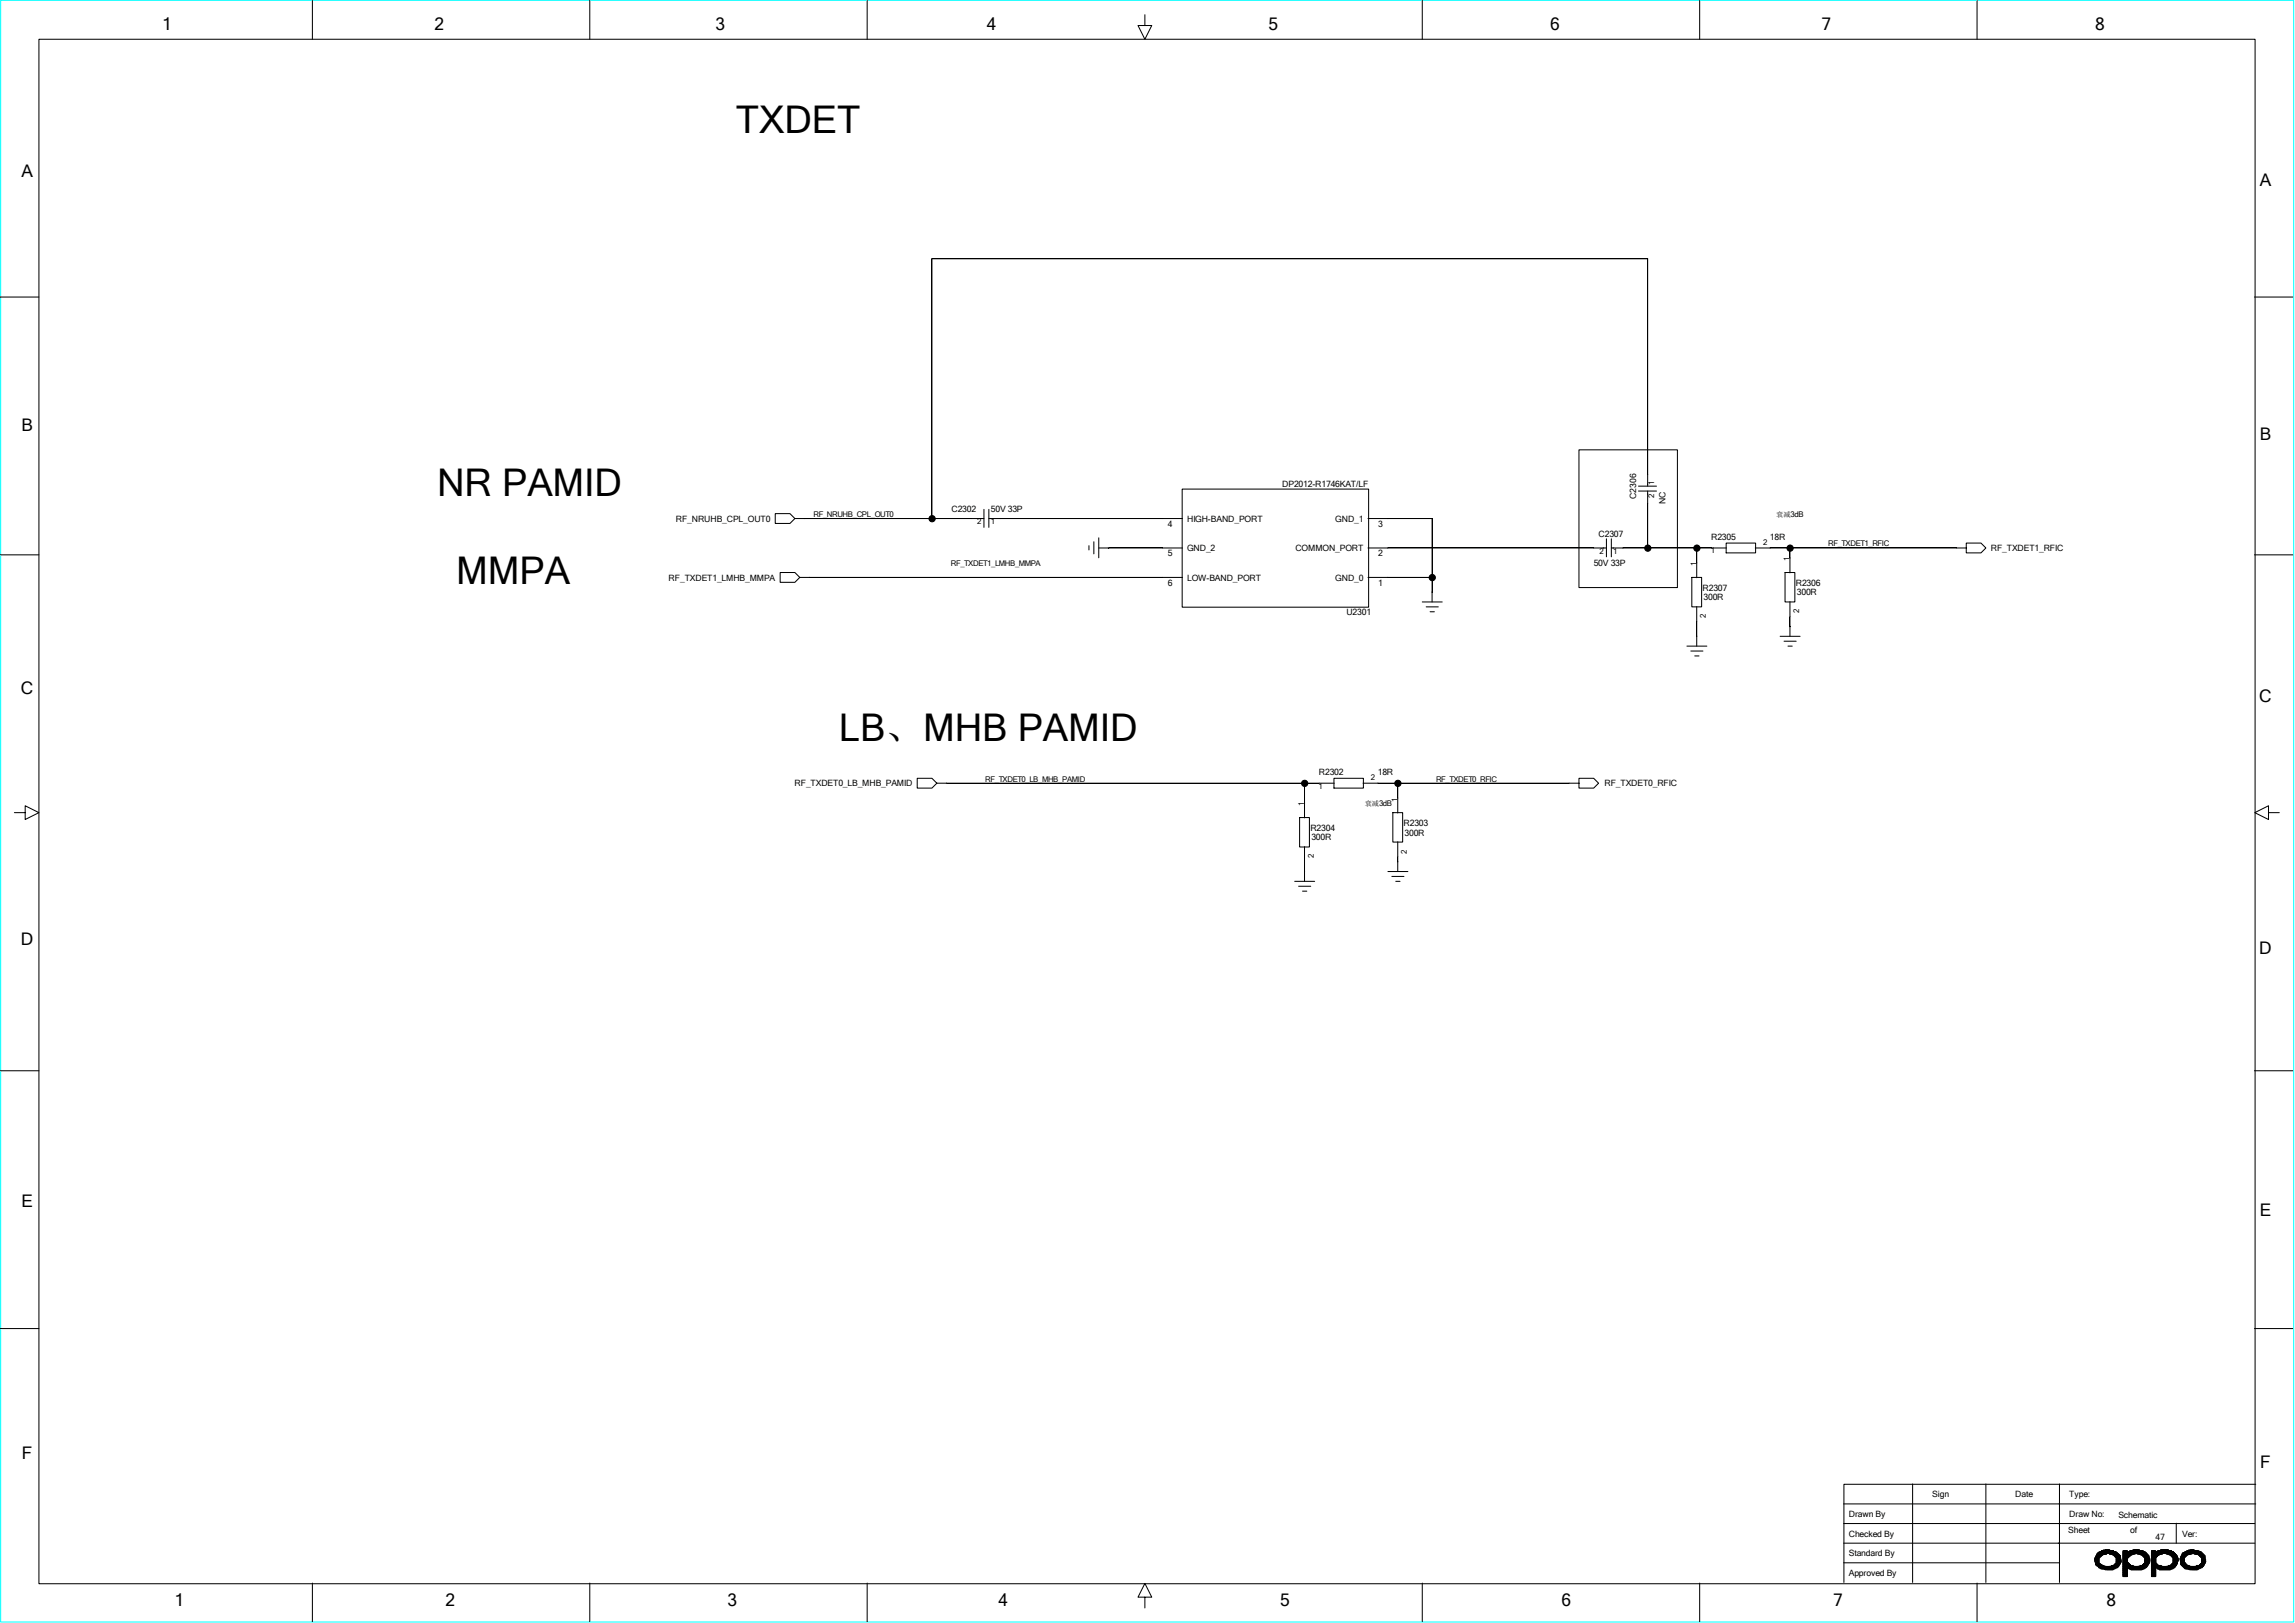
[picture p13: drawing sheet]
<svg xmlns="http://www.w3.org/2000/svg" width="297mm" height="210mm" viewBox="0 0 297 210" stroke-linecap="round" stroke-linejoin="round" font-family="sans-serif">
<defs><g id="words">
<g font-size="4.9">
<text x="95.2" y="17.2">TXDET</text>
<text x="56.6" y="64.2">NR PAMID</text>
<text x="59.1" y="75.6">MMPA</text>
<text x="108.5" y="95.9">LB、MHB PAMID</text>
</g>
<g font-size="2.2">
<text x="21" y="3.9">1</text>
<text x="56.2" y="3.9">2</text>
<text x="92.6" y="3.9">3</text>
<text x="127.7" y="3.9">4</text>
<text x="164.2" y="3.9">5</text>
<text x="200.6" y="3.9">6</text>
<text x="235.8" y="3.9">7</text>
<text x="271.1" y="3.9">8</text>
<text x="2.8" y="22.9">A</text>
<text x="292.5" y="24.1">A</text>
<text x="2.8" y="55.8">B</text>
<text x="292.5" y="57">B</text>
<text x="2.7" y="89.7">C</text>
<text x="292.4" y="90.8">C</text>
<text x="2.7" y="122.3">D</text>
<text x="292.4" y="123.5">D</text>
<text x="2.8" y="156.2">E</text>
<text x="292.5" y="157.4">E</text>
<text x="2.8" y="188.8">F</text>
<text x="292.5" y="189.9">F</text>
<text x="22.6" y="207.9">1</text>
<text x="57.7" y="207.9">2</text>
<text x="94.1" y="207.9">3</text>
<text x="129.2" y="207.9">4</text>
<text x="165.7" y="207.9">5</text>
<text x="202.1" y="207.9">6</text>
<text x="237.2" y="207.9">7</text>
<text x="272.6" y="207.9">8</text>
</g>
<g font-size="1.1">
<text x="165.9" y="63.1">DP2012-R1746KAT/LF</text>
<text x="211.7" y="64.6" transform="rotate(-90 211.7 64.6)">C2306</text>
<text x="215.6" y="65.2" transform="rotate(-90 215.6 65.2)">NC</text>
<text x="87.5" y="67.5">RF_NRUHB_CPL_OUT0</text>
<text x="123.1" y="66.3">C2302</text>
<text x="128.2" y="66.3">50V 33P</text>
<text x="151.1" y="68.2">4</text>
<text x="151.1" y="72">5</text>
<text x="153.6" y="67.5">HIGH-BAND_PORT</text>
<text x="153.6" y="71.3">GND_2</text>
<text x="167.6" y="71.3">COMMON_PORT</text>
<text x="172.8" y="67.5">GND_1</text>
<text x="178.4" y="68.2">3</text>
<text x="178.4" y="72">2</text>
<text x="206.9" y="69.4">C2307</text>
<text x="221.4" y="69.9">R2305</text>
<text x="229.1" y="69.9">18R</text>
<text x="257.6" y="71.3">RF_TXDET1_RFIC</text>
<text x="86.5" y="75.1">RF_TXDET1_LMHB_MMPA</text>
<text x="151.1" y="75.8">6</text>
<text x="153.6" y="75.1">LOW-BAND_PORT</text>
<text x="172.8" y="75.1">GND_0</text>
<text x="178.4" y="75.8">1</text>
<text x="206.2" y="73.2">50V 33P</text>
<text x="220.3" y="76.4">R2307</text>
<text x="220.5" y="77.7">300R</text>
<text x="232.4" y="75.8">R2306</text>
<text x="232.5" y="77">300R</text>
<text x="174.2" y="79.6">U2301</text>
<text x="102.8" y="101.8">RF_TXDET0_LB_MHB_PAMID</text>
<text x="170.7" y="100.3">R2302</text>
<text x="178.3" y="100.3">18R</text>
<text x="207.6" y="101.8">RF_TXDET0_RFIC</text>
<text x="169.6" y="107.5">R2304</text>
<text x="181.7" y="106.8">R2303</text>
<text x="169.7" y="108.8">300R</text>
<text x="181.8" y="108.1">300R</text>
<text x="239.3" y="196.3">Drawn By</text>
<text x="250.1" y="193.8">Sign</text>
<text x="260.8" y="193.8">Date</text>
<text x="267.8" y="196.3">Draw No:</text>
<text x="267.8" y="193.8">Type:</text>
<text x="274.2" y="196.4">Schematic</text>
<text x="239.3" y="198.8">Checked By</text>
<text x="239.3" y="201.4">Standard By</text>
<text x="239.3" y="203.9">Approved By</text>
<text x="267.7" y="198.3">Sheet</text>
<text x="275.7" y="198.3">of</text>
<text x="279" y="199.2">47</text>
<text x="282.4" y="198.8">Ver:</text>
</g>
<g font-size="1">
<text x="214.1" y="64.4" transform="rotate(-90 214.1 64.4)">2</text>
<text x="214.1" y="62.7" transform="rotate(-90 214.1 62.7)">1</text>
<text x="105.3" y="66.9">RF_NRUHB_CPL_OUT0</text>
<text x="126.4" y="67.9">2</text>
<text x="128.2" y="67.9">1</text>
<text x="207" y="71.7">2</text>
<text x="208.8" y="71.7">1</text>
<text x="221.4" y="71.6">1</text>
<text x="228.2" y="70.5">2</text>
<text x="236.6" y="70.7">RF_TXDET1_RFIC</text>
<text x="123.1" y="73.2">RF_TXDET1_LMHB_MMPA</text>
<text x="219.5" y="73.2" transform="rotate(-90 219.5 73.2)">1</text>
<text x="231.6" y="72.6" transform="rotate(-90 231.6 72.6)">1</text>
<text x="220.8" y="80" transform="rotate(-90 220.8 80)">2</text>
<text x="232.8" y="79.4" transform="rotate(-90 232.8 79.4)">2</text>
<text x="127.5" y="101.1">RF_TXDET0_LB_MHB_PAMID</text>
<text x="177.4" y="101">2</text>
<text x="185.8" y="101.1">RF_TXDET0_RFIC</text>
<text x="168.8" y="104.4" transform="rotate(-90 168.8 104.4)">1</text>
<text x="170.6" y="102.1">1</text>
<text x="180.8" y="103.7" transform="rotate(-90 180.8 103.7)">1</text>
<text x="170" y="111.1" transform="rotate(-90 170 111.1)">2</text>
<text x="182.1" y="110.4" transform="rotate(-90 182.1 110.4)">2</text>
</g>
<g font-size=".9">
<text x="229.9" y="66.9">衰减3dB</text>
<text x="176.6" y="104.3">衰减3dB</text>
</g>
</g></defs>
<path d="M.1 0h296.7v209.9h-296.7z" fill="none" stroke="#0ff" stroke-width=".13"/>
<g fill="none" stroke="#000" stroke-width=".13">
<path d="M5 5.1h286.8v199.8h-286.8zM40.4 .1v5M76.3 .1v5M112.2 .1v5M148.2 1.9v1.4h.9l-.9 1.8-.9-1.8h.9M184.1 .1v5M220 .1v5M255.9 .1v5M0 38.4h5M120.6 33.5h92.6v29.4M120.6 33.5v33.6M291.8 38.4h5"/>
<path d="M204.3 58.2h12.8v17.8h-12.8zM0 71.8h5M100.3 66.5h1.9l.7 .6-.7 .6h-1.9zM101 74.1h1.9l.6 .6-.6 .7h-1.9zM102.8 67.1h24.5M103.5 74.7h49.5M127.3 65.9v2.3M128 67.1h25M128 65.9v2.3M140.9 70.6v.6M141.6 70.1v1.6M142.2 70.9h10.8"/>
<path d="M142.2 69.6v2.6M153 63.3h24.1v15.3h-24.1zM177 67.1h8.3v10.8M177 70.9h30.9M177 74.7h8.3M184.1 77.9h2.5M184.6 78.5h1.5M185.1 79.2h.5M207.9 69.7v2.4M208.5 70.9h14.9M208.5 69.7v2.4M212 63.5h2.4"/>
<path d="M212 62.9h2.4M213.2 63.5v7.5M218.9 74.7h1.3v3.8h-1.3zM219.6 70.9v3.9M219.6 78.5v5.1M223.4 70.3h3.8v1.2h-3.8zM227.2 70.9h27.3M231 74.1h1.3v3.8h-1.3zM231.6 70.9v3.2M231.6 77.9v4.4M254.5 70.3h1.9l.6 .6-.6 .6h-1.9zM291.8 71.8h5"/>
<path d="M218.3 83.6h2.6M218.8 84.2h1.6M219.3 84.9h.6M230.4 82.3h2.6M230.9 83h1.6M231.4 83.6h.5M1.9 105.2h1.4v-.9l1.7 .9-1.7 .8v-.8M118.7 100.7h1.9l.6 .6-.6 .7h-1.9zM121.2 101.3h51.5M167.6 114h2.5M168.1 114.7h1.5M168.2 105.8h1.3v3.8h-1.3z"/>
<path d="M168.6 115.3h.5M168.8 101.3v4.5M168.8 109.6v4.4M172.6 100.7h3.8v1.3h-3.8zM176.4 101.3h28M179.6 112.8h2.6M180.1 113.4h1.6M180.3 105.2h1.2v3.8h-1.2zM180.6 114h.6M180.9 101.3v3.9M180.9 108.9v3.9M204.3 100.7h1.9l.7 .6-.7 .7h-1.9z"/>
<path d="M293.6 105.2v-.9l-1.8 .9 1.8 .8v-.8h1.4M0 138.6h5M291.8 138.6h5M0 171.9h5M291.8 171.9h5M238.6 194.6h53.3M238.6 199.7h53.2M238.6 197.1h53.2M247.5 192v12.8M257 192v12.8M266.5 192v12.8M281.6 197.1v2.6"/>
<path d="M291.9 192.1h-53.3v12.7M40.4 204.9v4.9M76.3 204.9v4.9M112.2 204.9v4.9M148.2 206.7h.9l-.9-1.8-.9 1.8h.9v1.4M184.1 204.9v4.9M220 204.9v4.9M238.6 202.2h27.9M255.9 204.9v4.9M271.1 201.6h.6M271.1 201.7h.5M271.1 201.8h.5"/>
<path d="M271.1 202h.5M271.1 202.1h.5M271.2 202.2h.4M271.2 201.3h.8M271.2 202.4h.7M271.2 202.5h.8M271.2 201.5v1M271.2 201.4v.8M271.3 202.6h.8M271.4 201.2v1.4h.6v.4v-.6M271.4 201.2v1.3M271.4 201h2.5"/>
<path d="M271.5 201v1.6v-1.5v.1M271.5 202.2v.4h.7M271.5 201a2.22 2.22 0 0 1 2.9 .3l.1 .8a1.54 1.54 0 0 1-1.7 1l-.9-.1-.7-.5-.1-.8zM271.6 201.6l.5-.4 .7-.2 .7 .2 .4 .4v.6l-.4 .4-.7 .1-.7-.1-.5-.4zM271.6 200.9v1.8M271.6 200.8h2.2M271.7 200.8v.7M271.7 202.3v.6M271.9 202.5v.5h1.9M271.9 200.8v.7h-.7M272 200.7v.5M272 200.7h1.4"/>
<path d="M272.1 200.7v.5h-.8M272.1 202.6v.4M272.2 200.7v.4M272.2 202.6v.4M272.2 200.6h.8M272.4 200.7v.4M272.4 202.7v.4M272.5 203.1h1M272.5 200.5v.6M272.5 202.7v.4M272.6 200.5v.6h-1.3M272.6 202.7v.4"/>
<path d="M272.8 200.5v.5M272.8 202.7v.4M272.9 200.5v.5M272.9 202.7v.4M273 200.5v.6h1.2M273 202.7v.4M273.1 200.7v.4M273.1 202.7v.4M273.3 200.7v.4M273.3 202.6v.5M273.3 202.6h1M273.4 200.7v.4"/>
<path d="M273.4 202.6v.5M273.4 201.2h.9M273.5 202.6v.4v-.4M273.5 200.7v.5M273.6 201.3h.8M273.6 200.8v.5M273.6 202.4v.6h-1.5M273.7 201.5h.7M273.8 200.8v.7M273.8 202.3v.6M273.9 202.2h.5M273.9 201.6h.5"/>
<path d="M273.9 201.7h.5M273.9 201.8h.6M273.9 202h.6M273.9 202.1h.6M273.9 200.8v.8M273.9 202.2v.7M274 200.9v2h-2.4M274.2 201v1.7h-2.6M274.3 201.2v1.3h-.7M274.4 201.3v1.1h-.7M274.7 202.2h.7M274.7 201h3"/>
<path d="M274.7 201.2h1.2M274.7 201.6h.6M274.7 201.7h.6M274.7 201.8h.6M274.7 202h.6M274.7 202.1h.6M274.7 202.4h.8M274.7 202.5h1M274.7 202.6h1.1M274.7 203h.6M274.7 203.1h.6M274.7 200.8h2.9"/>
<path d="M274.7 200.7h.6M274.7 203.2h.6M274.7 203.4h.6M274.7 203.5h.6M274.7 203.6h.6M274.7 203.8h.6M274.7 203.9h.6M274.8 200.7h.5v.3v-.2l.9-.2h.6l.3 .1a1.21 1.21 0 0 1 1 .9 1.21 1.21 0 0 1-.4 1.3 2.25 2.25 0 0 1-1.4 .2 .83 .83 0 0 1-.9-.2h-.1v1.1h-.5zM274.8 200.7v3.3M274.9 200.7v3.3M275 200.7v3.3M275.2 200.7v3.3"/>
<path d="M275.3 200.7v3.3h-.6M275.3 201.6l.5-.4 .6-.2 .8 .2 .4 .4v.6l-.4 .4-.8 .1-.6-.1-.5-.4zM275.4 200.8v.8M275.4 202.2v.7M275.5 203h2.1M275.5 200.8v.7h-.8M275.5 202.3v.7M275.6 200.7h1.7M275.7 200.7v.6h-1M275.7 202.4v.6M275.8 200.7v.5M275.8 202.6v.5"/>
<path d="M275.9 200.7v.4M275.9 202.6v.5M276.1 200.5v.6M276.1 202.6v.5M276.1 200.6h.7M276.2 200.5v.6h-1.5M276.2 202.7v.4M276.3 200.5v.6M276.3 202.7v.4M276.4 200.5v.5M276.4 202.7v.4M276.6 200.5v.6"/>
<path d="M276.6 202.7v.4M276.6 201.1h1.2M276.7 200.5v.6M276.7 202.7v.4M276.8 200.5v.6M276.8 202.7v.4M276.9 200.7v.4M276.9 202.6v.5M277 201.2h1M277 202.6h.8M277.1 200.7v.4M277.1 202.6v.5"/>
<path d="M277.2 200.7v.5M277.2 202.6v.5h-1.4M277.3 201.3h.8M277.3 202.5h.7M277.3 200.7v.6M277.3 202.4v.6M277.4 201.5h.7M277.5 200.8v.7M277.5 202.3v.7M277.5 202.2h.7M277.5 201.6h.6M277.5 201.7h.7"/>
<path d="M277.5 201.8h.7M277.5 202.1h.7M277.6 200.8v.8M277.6 202.2v.7M277.7 200.9v2h-3M277.8 201v1.7h-3.1M278 201.2v1.4M278.1 201.3v1.1h-.7M278.2 201.8v.2h-.7M278.4 202.2h.6M278.4 201h3M278.4 201.2h1.1"/>
<path d="M278.4 201.6h.6M278.4 201.7h.6M278.4 201.8h.6M278.4 202h.6M278.4 202.1h.6M278.4 202.4h.7M278.4 202.5h.8M278.4 202.6h1.1M278.4 203h.6M278.4 203.1h.6M278.4 200.8h2.9M278.4 200.7h.6"/>
<path d="M278.4 203.2h.6M278.4 203.4h.6M278.4 203.5h.6M278.4 203.6h.6M278.4 203.8h.6M278.4 203.9h.6M278.5 200.7h.5v.3v-.2h.1a2.02 2.02 0 0 1 2.4 .3l.1 .2a.49 .49 0 0 1 .2 .8 1.18 1.18 0 0 1-1.6 1h-.2a.83 .83 0 0 1-.9-.2h-.1v1.1h-.5zM278.5 200.7v3.3M278.6 200.7v3.3M278.7 200.7v3.3M278.8 200.7v3.3M279 200.7v3.3h-.6"/>
<path d="M279.1 200.8v.7h-.7M279.1 202.3v.6M279.2 203h2.1M279.2 200.7v.6h-.8M279.2 202.4v.6M279.3 200.7h1.7M279.4 200.7v.5M279.4 202.6v.4M279.4 201.2l.7-.2 .8 .2 .4 .4v.6l-.4 .4-.8 .1-.7-.1-.4-.4v-.6zM279.5 200.7v.4M279.5 202.6v.5M279.6 200.5v.6"/>
<path d="M279.6 202.6v.5M279.7 200.5v.6h-1.3M279.7 202.6v.5M279.9 200.5v.6M279.9 202.7v.4M280 200.5v.5M280 202.7v.4M280.1 200.5v.5M280.1 202.7v.4M280.2 200.5v.5M280.2 202.7v.4M280.3 201.1h1.2"/>
<path d="M280.4 200.5v.6M280.4 202.7v.4M280.5 200.5v.6M280.5 202.7v.4M280.6 200.5v.6M280.6 202.6v.5M280.7 201.2h.9M280.8 200.7v.4M280.8 202.6v.5M280.8 202.6h.7M280.9 200.7v.5M280.9 202.6v.5h-1.5"/>
<path d="M281 201.3h.8M281 202.5h.6M281 200.7v.6M281 202.4v.6M281.1 201.5h.7M281.1 200.8v.7M281.1 202.3v.7M281.2 202.2h.6M281.2 201.6h.7M281.2 201.7h.7M281.2 201.8h.7M281.2 202h.7"/>
<path d="M281.2 202.1h.6M281.3 200.8v2.1M281.4 200.9v2h-3M281.5 201v1.7h-3.1M281.6 201.2v1.4M281.8 201.3v1.1h-.7M282.1 201.7h.6M282.2 201.8h.5M282.2 202h.5M282.2 202.2h.5M282.2 201.6h.5M282.2 202.4h.6"/>
<path d="M282.3 201.3v1.2h.7M282.3 202.1h.4M282.4 201.2h.8M282.4 202.6h.8M282.4 201v1.6M282.5 201h2.4M282.5 200.9v1.8M282.5 201a2.06 2.06 0 0 1 2.8 .3l.2 .8-.4 .6-.8 .4-1.5-.1-.5-.5-.1-.8zM282.6 202.9h2.4M282.7 200.9v2M282.7 200.8h2.1M282.8 200.8v.7h-.6"/>
<path d="M282.8 202.2v.8M282.9 200.8v.5h-.5M282.9 202.3v.7M283 200.7h1.3M283 201.2l.8-.2 .8 .2 .3 .4v.6l-.3 .4-.8 .1-.8-.1-.3-.4v-.6zM283 200.7v.5M283 202.4v.6M283.2 200.7v.4M283.2 202.6v.4M283.3 200.6h.6M283.3 200.7v.4M283.3 202.6v.5"/>
<path d="M283.4 200.7v.4M283.4 202.7v.4M283.5 200.5v.6h-1M283.5 202.7v.4M283.7 200.5v.6M283.7 202.7v.4M283.8 200.5v.5M283.8 202.7v.4M283.9 200.5v.6M283.9 202.7v.4M284 201.1h1.1M284.1 200.7v.4"/>
<path d="M284.1 202.7v.4M284.2 200.7v.4M284.2 202.7v.4M284.3 200.7v.4M284.3 202.6v.5M284.4 200.7v.4M284.4 202.6v.5h-1M284.5 201.2h.7M284.6 200.7v.5M284.6 202.6v.4h-1.9M284.6 201.3h.7M284.6 202.5h.6"/>
<path d="M284.7 200.8v.5M284.7 202.4v.6M284.8 201.5h.5M284.8 200.8v.7M284.8 202.3v.6M284.9 202.2h.4M284.9 201.6h.4M284.9 201.7h.4M284.9 201.8h.6M284.9 202h.6M284.9 202.1h.6M284.9 200.9v2"/>
<path d="M285.1 201v1.7h-2.6M285.2 201.2v1.4h-.9M285.3 201.3v1.1h-.5"/>
<circle cx="120.6" cy="67.1" r=".4"/>
<circle cx="185.4" cy="74.7" r=".4"/>
<circle cx="213.3" cy="70.9" r=".4"/>
<circle cx="219.6" cy="70.9" r=".4"/>
<circle cx="231.7" cy="70.9" r=".4"/>
<circle cx="168.8" cy="101.4" r=".4"/>
<circle cx="180.9" cy="101.4" r=".4"/>
</g>
<g fill="#000">
<path d="M185.3 74.7v1.9z" fill-rule="evenodd"/>
<path d="M219.6 70.9v1.9z" fill-rule="evenodd"/>
<path d="M219.6 70.9h1.9z" fill-rule="evenodd"/>
<path d="M231.6 79.8v1.3z" fill-rule="evenodd"/>
<path d="M231.6 70.9v1.3z" fill-rule="evenodd"/>
<path d="M219.6 80.4v1.9z" fill-rule="evenodd"/>
<path d="M168.8 111.5v1.3z" fill-rule="evenodd"/>
<path d="M168.8 101.3h1.9z" fill-rule="evenodd"/>
<path d="M180.9 110.9v.6z" fill-rule="evenodd"/>
<path d="M180.9 101.3v2z" fill-rule="evenodd"/>
<circle cx="120.6" cy="67.1" r=".41"/>
<circle cx="185.4" cy="74.7" r=".41"/>
<circle cx="213.3" cy="70.9" r=".41"/>
<circle cx="219.6" cy="70.9" r=".41"/>
<circle cx="231.7" cy="70.9" r=".41"/>
<circle cx="168.8" cy="101.4" r=".41"/>
<circle cx="180.9" cy="101.4" r=".41"/>
</g>
<use href="#words"/>
</svg>
